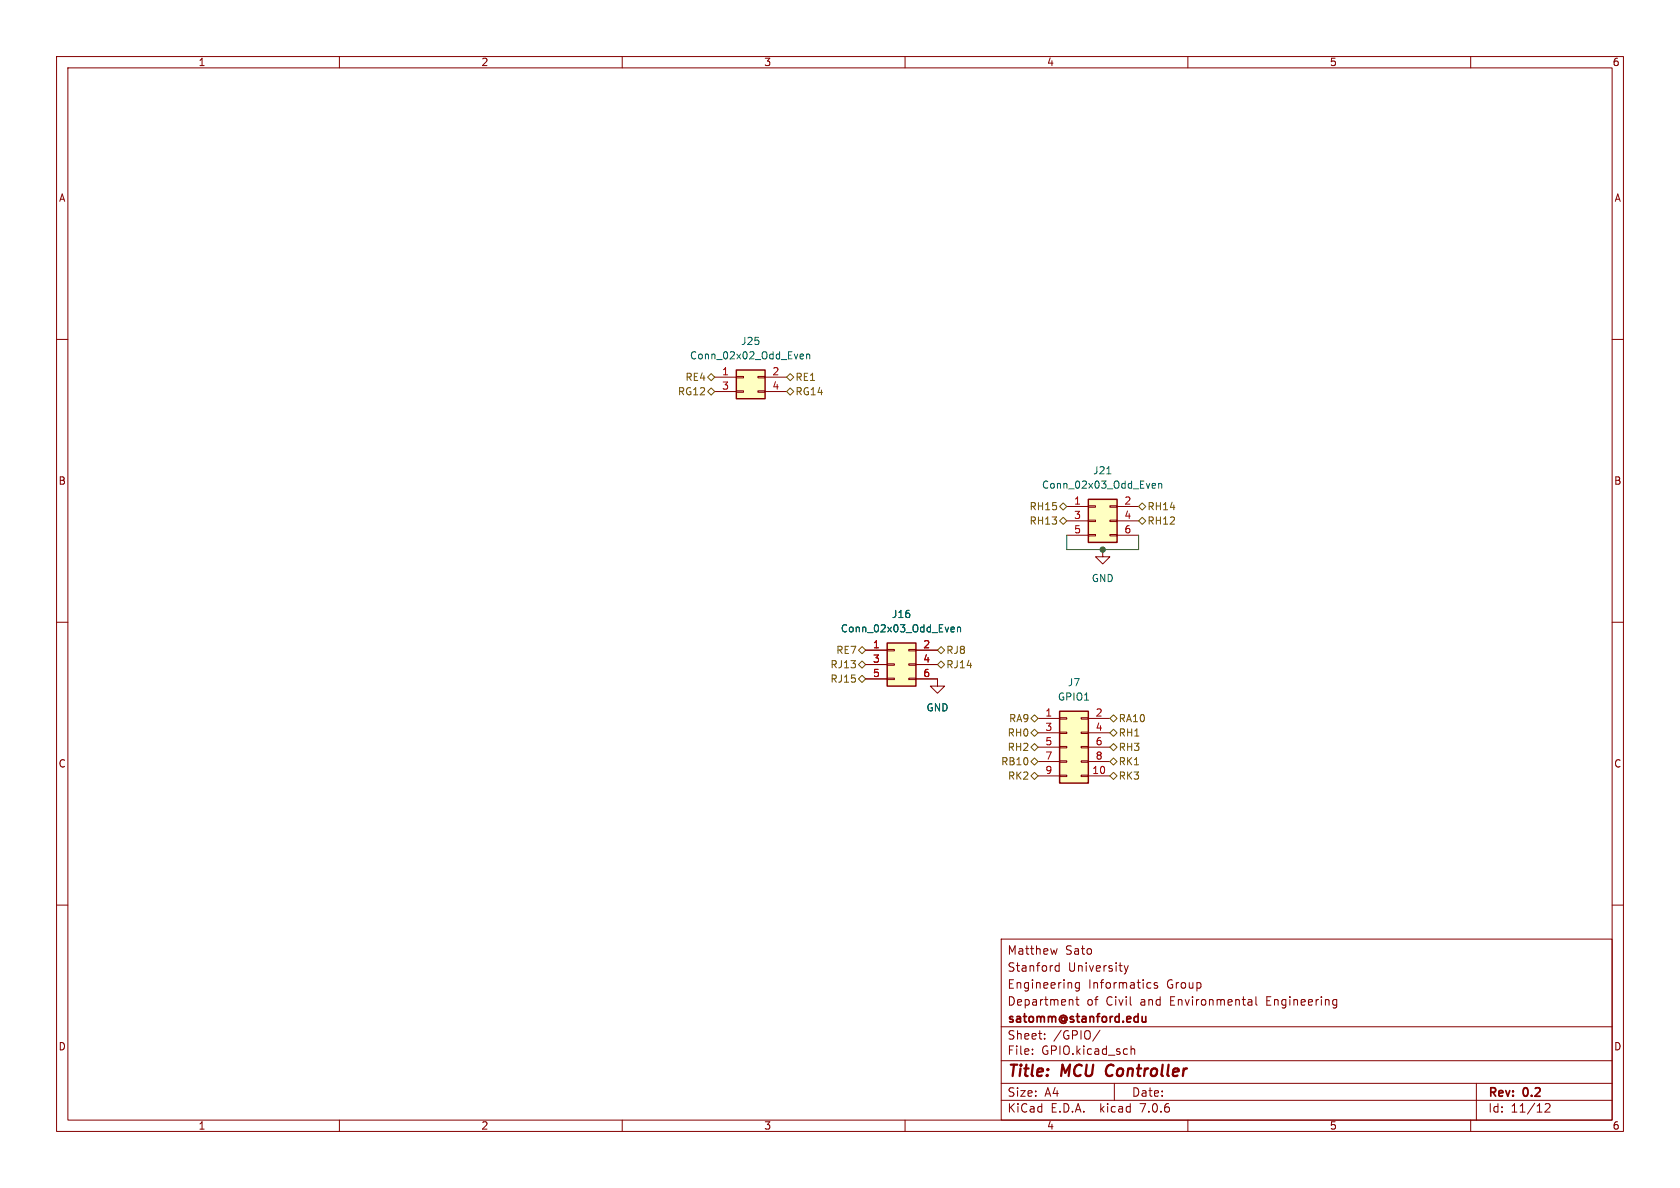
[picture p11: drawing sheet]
<svg xmlns="http://www.w3.org/2000/svg" width="297mm" height="210mm" viewBox="0 0 297 210" stroke-linecap="round" stroke-linejoin="round" font-family="sans-serif">
<defs><g id="words">
<g font-size="2.8" fill="#840000">
<text x="178" y="190.9">Title:</text>
<text x="187.7" y="190.9">MCU</text>
<text x="196.4" y="190.9">Controller</text>
</g>
<g font-size="2.1" fill="#840000">
<text x="178" y="172">Stanford</text>
<text x="178" y="169">Matthew</text>
<text x="188.3" y="169">Sato</text>
<text x="188.8" y="172">University</text>
<text x="178" y="178">Department</text>
<text x="178" y="175">Engineering</text>
<text x="192.1" y="178">of</text>
<text x="192.4" y="175">Informatics</text>
<text x="195.6" y="178">Civil</text>
<text x="201.8" y="178">and</text>
<text x="206.3" y="175">Group</text>
<text x="207.1" y="178">Environmental</text>
<text x="224.3" y="178">Engineering</text>
<text x="178" y="184">Sheet:</text>
<text x="178" y="181.2">satomm@stanford.edu</text>
<text x="186.2" y="184">/GPIO/</text>
<text x="178" y="186.7">File:</text>
<text x="184.1" y="186.7">GPIO.kicad_sch</text>
<text x="178" y="196.9">KiCad</text>
<text x="178" y="194.1">Size:</text>
<text x="184.7" y="194.1">A4</text>
<text x="185.7" y="196.9">E.D.A.</text>
<text x="194.6" y="196.9">kicad</text>
<text x="200" y="194.1">Date:</text>
<text x="201.8" y="196.9">7.0.6</text>
<text x="263" y="194.3">Rev:</text>
<text x="263" y="196.9">Id:</text>
<text x="267.1" y="196.9">11/12</text>
<text x="269.4" y="194.3">0.2</text>
</g>
<g font-size="1.8" fill="#840000">
<text x="35" y="11.9">1</text>
<text x="85" y="11.9">2</text>
<text x="135" y="11.9">3</text>
<text x="185" y="11.9">4</text>
<text x="235" y="11.9">5</text>
<text x="285" y="11.9">6</text>
<text x="10.3" y="35.9">A</text>
<text x="285.3" y="35.9">A</text>
<text x="10.3" y="85.9">B</text>
<text x="285.3" y="85.9">B</text>
<text x="10.3" y="135.9">C</text>
<text x="285.3" y="135.9">C</text>
<text x="10.3" y="185.9">D</text>
<text x="285.3" y="185.9">D</text>
<text x="35" y="199.9">1</text>
<text x="85" y="199.9">2</text>
<text x="135" y="199.9">3</text>
<text x="185" y="199.9">4</text>
<text x="235" y="199.9">5</text>
<text x="285" y="199.9">6</text>
</g>
<g font-size="1.8" fill="#006464">
<text x="121.9" y="63.7">Conn_02x02_Odd_Even</text>
<text x="130.9" y="61.2">J25</text>
<text x="184.1" y="86.6">Conn_02x03_Odd_Even</text>
<text x="193.1" y="84">J21</text>
<text x="192.9" y="103.1">GND</text>
<text x="148.5" y="112">Conn_02x03_Odd_Even</text>
<text x="157.6" y="109.4">J16</text>
<text x="163.7" y="126">GND</text>
<text x="186.9" y="124.1">GPIO1</text>
<text x="188.7" y="121.5">J7</text>
</g>
<g font-size="1.8" fill="#725600">
<text x="119.7" y="70.1">RG12</text>
<text x="121.1" y="67.5">RE4</text>
<text x="140.5" y="70.1">RG14</text>
<text x="140.5" y="67.5">RE1</text>
<text x="181.9" y="90.4">RH15</text>
<text x="181.9" y="92.9">RH13</text>
<text x="202.8" y="90.4">RH14</text>
<text x="202.8" y="92.9">RH12</text>
<text x="146.7" y="118.3">RJ13</text>
<text x="147.7" y="115.8">RE7</text>
<text x="167.2" y="115.8">RJ8</text>
<text x="167.2" y="118.3">RJ14</text>
<text x="146.7" y="120.9">RJ15</text>
<text x="178" y="130.4">RH0</text>
<text x="178.3" y="127.9">RA9</text>
<text x="197.7" y="130.4">RH1</text>
<text x="197.7" y="127.9">RA10</text>
<text x="176.9" y="135.5">RB10</text>
<text x="178" y="132.9">RH2</text>
<text x="197.7" y="135.5">RK1</text>
<text x="197.7" y="132.9">RH3</text>
<text x="178.1" y="138">RK2</text>
<text x="197.7" y="138">RK3</text>
</g>
<g font-size="1.8" fill="#a90000">
<text x="127.6" y="66.4">1</text>
<text x="127.6" y="69">3</text>
<text x="136.5" y="66.4">2</text>
<text x="136.5" y="69">4</text>
<text x="189.8" y="89.3">1</text>
<text x="198.7" y="89.3">2</text>
<text x="189.8" y="91.8">3</text>
<text x="189.8" y="94.4">5</text>
<text x="198.7" y="91.8">4</text>
<text x="198.7" y="94.4">6</text>
<text x="154.2" y="114.7">1</text>
<text x="154.2" y="117.2">3</text>
<text x="154.2" y="119.8">5</text>
<text x="163.1" y="114.7">2</text>
<text x="163.1" y="117.2">4</text>
<text x="163.1" y="119.8">6</text>
<text x="184.7" y="126.7">1</text>
<text x="184.7" y="129.3">3</text>
<text x="184.7" y="131.8">5</text>
<text x="193.6" y="126.7">2</text>
<text x="193.6" y="129.3">4</text>
<text x="193.6" y="131.8">6</text>
<text x="184.7" y="134.4">7</text>
<text x="184.7" y="136.9">9</text>
<text x="193" y="136.9">10</text>
<text x="193.6" y="134.4">8</text>
</g>
</g></defs>
<g fill="none" stroke="#840000" stroke-width=".18">
<path d="M10 10h277v190h-277zM12 12h273v186h-273zM60 10v2M110 10v2M160 10v2M210 10v2M260 10v2M10 60h2M285 60h2M126.4 66.7h3.8M126.4 69.2h3.8M130.2 69.1h1.2v.2h-1.2z"/>
<path d="M130.2 66.5h1.2v.3h-1.2zM134 69.1h1.3v.2h-1.3zM134 66.5h1.3v.3h-1.3zM135.3 66.7h3.8M135.3 69.2h3.8M188.6 89.5h3.8M188.6 92.1h3.8M188.6 94.6h3.8M192.4 94.5h1.3v.2h-1.3zM192.4 91.9h1.3v.3h-1.3zM192.4 89.4h1.3v.3h-1.3zM194.9 97.2v1.2h1.3l-1.3 1.3-1.2-1.3h1.2"/>
<path d="M196.2 94.5h1.3v.2h-1.3zM196.2 91.9h1.3v.3h-1.3zM196.2 89.4h1.3v.3h-1.3zM197.5 89.5h3.8M197.5 92.1h3.8M197.5 94.6h3.8M10 110h2M153 114.9h3.8M153 117.5h3.8M156.8 119.9h1.3v.2h-1.3zM156.8 117.3h1.3v.3h-1.3zM156.8 114.8h1.3v.3h-1.3z"/>
<path d="M160.7 119.9h1.2v.2h-1.2zM160.7 117.3h1.2v.3h-1.2zM160.7 114.8h1.2v.3h-1.2zM161.9 114.9h3.8M161.9 117.5h3.8M285 110h2M153 120h3.8M161.9 120h3.8v1.3h1.3l-1.3 1.3-1.2-1.3h1.2M183.5 127h3.8M183.5 137.2h3.8M183.5 129.5h3.8M183.5 132.1h3.8"/>
<path d="M183.5 134.6h3.8M187.3 137h1.3v.3h-1.3zM187.3 134.5h1.3v.2h-1.3zM187.3 132h1.3v.2h-1.3zM187.3 129.4h1.3v.3h-1.3zM187.3 126.9h1.3v.2h-1.3zM191.1 137h1.3v.3h-1.3zM191.1 134.5h1.3v.2h-1.3zM191.1 132h1.3v.2h-1.3zM191.1 129.4h1.3v.3h-1.3zM191.1 126.9h1.3v.2h-1.3zM192.4 127h3.8"/>
<path d="M192.4 137.2h3.8M192.4 129.5h3.8M192.4 132.1h3.8M192.4 134.6h3.8M10 160h2M285 160h2M177 166h108v32h-108zM186.9 167.7l-.3 1-.3-.7M187.2 170.2v1.5M187.2 170.8l-.4-.1-.3 .3v.4l.2 .2h.5M189.6 176.8l.1 .9M190.2 176.7h.5"/>
<path d="M190.4 176.2v1.3l.3 .2M190.8 173.7v1.2l-.3 .3-.3-.1M190.8 173.8l-.4-.1-.3 .3v.4l.1 .2h.6M198.7 170.7l.4 1M199.1 171.7l-.1 .4-.3 .1M199.5 170.7l-.4 1M203 173.7l.5 .1M203.5 174.6l-.5 .1M204.6 173.8l-.4-.1-.2 .2 .1 .2 .5 .2v.3h-.6M220.8 176.7l.4 .1 .1 .9M221.3 177.6l-.5 .1M221.3 177.1h-.5"/>
<path d="M222 176.2v1.3l.2 .2M235.9 176.7l.4 .1M236.3 177.6l-.4 .1M236.3 176.7v1.2l-.3 .3M60 198v2M110 198v2M160 198v2M177 194.5h108M177 191.5h108M177 187.5h108M177 181.5h108M182.5 186.3v.1"/>
<path d="M182.5 185.5v.1M184.7 183.6v.1M184.7 182.8v.1M194.5 182.1l-1.3 2M197 191.5v3M200 184.9v1.5M200 185.5l.2-.1 .3 .1 .1 .9M210 198v2M260 198v2M261 191.5v6.5M273.2 195.2l.5-.1 .3 .1v.3l-.9 1.1h.9"/>
</g>
<path d="M195.8 188.5a1.27 1.27 0 0 0 0 1.6" fill="none" stroke="#840000" stroke-width=".4"/>
<path d="M201.9 179.7l.1 .9 .3 .1 .3-.2M202.6 179.7v1" fill="none" stroke="#840000" stroke-width=".3"/>
<g fill="#ffffc2" stroke="#ffffc2" stroke-width=".18">
<path d="M130.2 65.4h5.1v5.1h-5.1z"/>
<path d="M156.8 113.7h5.1v7.6h-5.1z"/>
<path d="M192.4 88.3h5.1v7.6h-5.1z"/>
<path d="M187.3 125.7h5.1v12.7h-5.1z"/>
</g>
<path d="M130.2 65.4h5.1v5.1h-5.1zM192.4 88.3h5.1v7.6h-5.1zM156.8 113.7h5.1v7.6h-5.1zM187.3 125.7h5.1v12.7h-5.1z" fill="none" stroke="#840000" stroke-width=".25"/>
<g fill="none" stroke="#006464" stroke-width=".18">
<path d="M141.6 62.6l.4 .1 .1 .2-.6 .1M142 63.4h-.4M142.6 62.7l.2-.1 .3 .1v.7M142.6 62.6v.8M195.7 83.8h.7M203.9 85.5h.3l.1 .3-.6 .1M204.2 86.2l-.3 .1M204.8 85.6l.2-.1h.3l.1 .8M204.8 85.5v.8M168.3 110.9h.4v.3l-.6 .1M168.7 111.6l-.4 .1M169.3 111l.2-.1h.3v.8"/>
<path d="M169.3 110.9v.8"/>
</g>
<g fill="none" stroke="#725600" stroke-width=".18">
<path d="M125.1 66.7l.6-.7 .7 .7-.7 .6zM125.7 68.6l.7 .6-.7 .7-.6-.7zM139.7 68.6l.6 .6-.6 .7-.6-.7zM139.7 66l.6 .7-.6 .6-.6-.6zM187.3 89.5l.7-.6 .6 .6-.6 .7zM187.3 92.1l.7-.7 .6 .7-.6 .6zM201.3 89.5l.6-.6 .7 .6-.7 .7zM201.3 92.1l.6-.7 .7 .7-.7 .6zM151.8 117.5l.6-.7 .6 .7-.6 .6zM151.8 114.9l.6-.6 .6 .6-.6 .7zM165.7 114.9l.7-.6 .6 .6-.6 .7zM165.7 117.5l.7-.7 .6 .7-.6 .6z"/>
<path d="M151.8 120l.6-.6 .6 .6-.6 .7zM182.2 132.1l.7-.7 .6 .7-.6 .6zM182.2 137.2l.7-.7 .6 .7-.6 .6zM182.2 127l.7-.6 .6 .6-.6 .6zM182.2 134.6l.7-.6 .6 .6-.6 .7zM182.2 129.5l.7-.6 .6 .6-.6 .7zM196.2 129.5l.6-.6 .7 .6-.7 .7zM196.2 134.6l.6-.6 .7 .6-.7 .7zM196.2 127l.6-.6 .7 .6-.7 .6zM196.2 137.2l.6-.7 .7 .7-.7 .6zM196.8 131.4l.7 .7-.7 .6-.6-.6z"/>
</g>
<path d="M188.6 94.6v2.6h12.7v-2.6" fill="none" stroke="#009600" stroke-width=".18"/>
<circle cx="194.9" cy="97.2" r=".46" fill="#009600" stroke="#009600" stroke-width=".18"/>
<use href="#words"/>
</svg>
